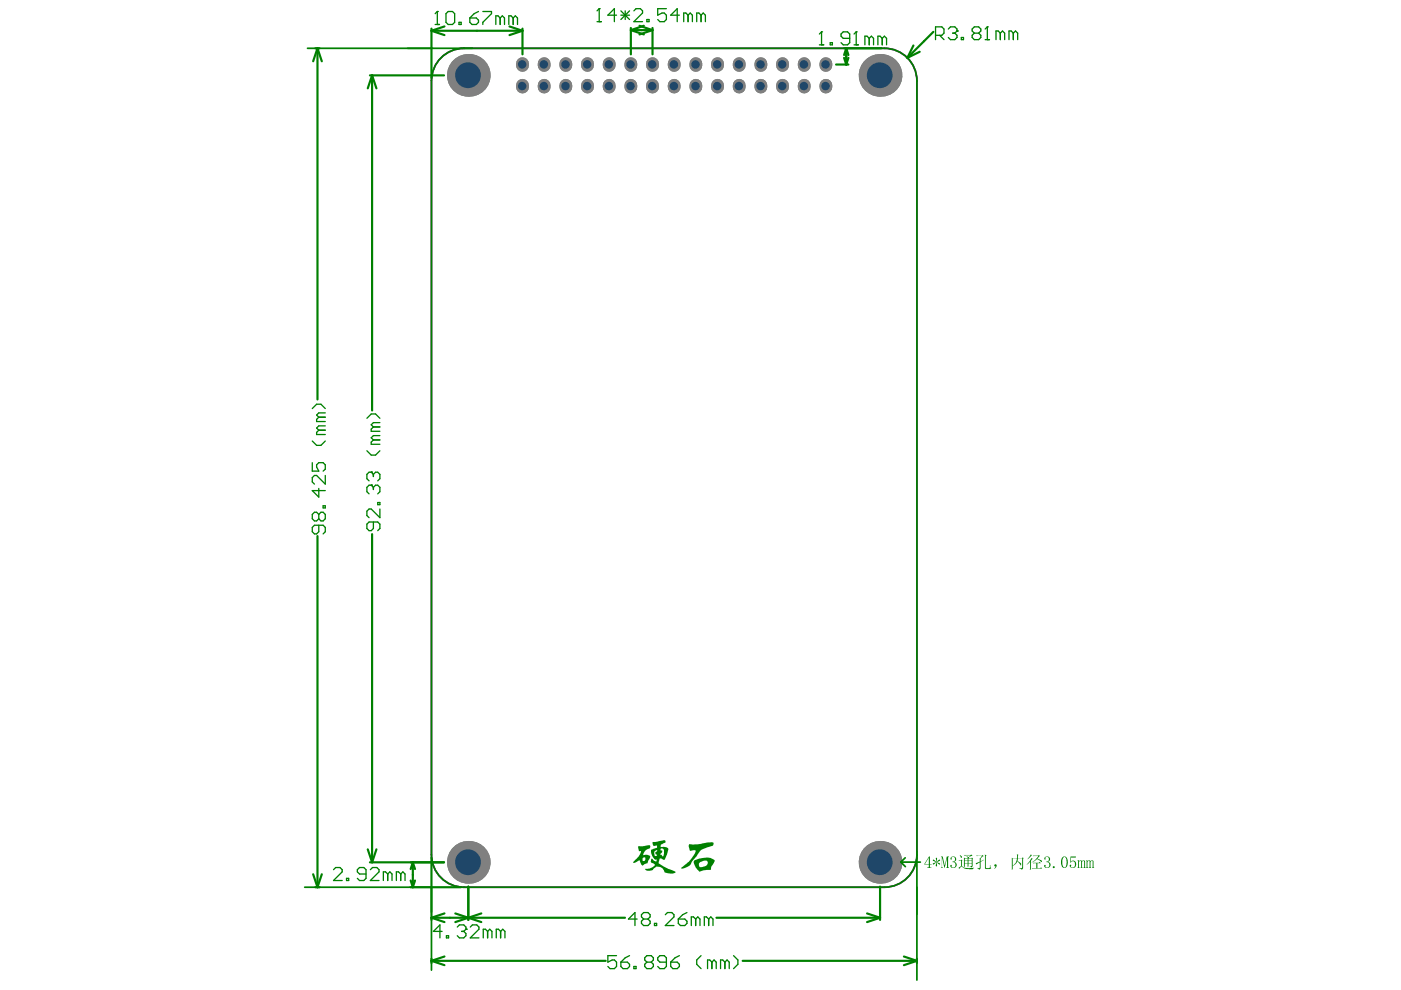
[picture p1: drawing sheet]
<svg xmlns="http://www.w3.org/2000/svg" width="297mm" height="210mm" viewBox="0 0 297 210" stroke-linecap="round" stroke-linejoin="round" font-family="sans-serif">
<path d="M93.2 12.6a6.9 6.9 0 0 1 5.2-2.4h89.1a6.9 6.9 0 0 1 6.9 6.9v164.1a6.9 6.9 0 0 1-6.9 6.9h-89.1a6.9 6.9 0 0 1-6.9-6.9v-164.1a6.9 6.9 0 0 1 1.7-4.5z" fill="none" stroke="#800080" stroke-width=".37"/>
<path d="M115.4 18.1v.4" fill="none" stroke="#808080" stroke-width="2.7"/>
<circle cx="115.3" cy="18.3" r=".9" fill="#1f4769"/>
<path d="M120 18.1v.4" fill="none" stroke="#808080" stroke-width="2.7"/>
<circle cx="119.9" cy="18.3" r=".9" fill="#1f4769"/>
<path d="M129.2 18.1v.4" fill="none" stroke="#808080" stroke-width="2.7"/>
<circle cx="129.1" cy="18.3" r=".9" fill="#1f4769"/>
<path d="M133.8 18.1v.4" fill="none" stroke="#808080" stroke-width="2.7"/>
<circle cx="133.7" cy="18.3" r=".9" fill="#1f4769"/>
<path d="M142.9 18.1v.4" fill="none" stroke="#808080" stroke-width="2.7"/>
<circle cx="142.9" cy="18.3" r=".9" fill="#1f4769"/>
<path d="M147.5 18.1v.4" fill="none" stroke="#808080" stroke-width="2.7"/>
<circle cx="147.5" cy="18.3" r=".9" fill="#1f4769"/>
<path d="M152.1 18.1v.4" fill="none" stroke="#808080" stroke-width="2.7"/>
<circle cx="152.1" cy="18.3" r=".9" fill="#1f4769"/>
<path d="M156.7 18.1v.4" fill="none" stroke="#808080" stroke-width="2.7"/>
<circle cx="156.7" cy="18.3" r=".9" fill="#1f4769"/>
<path d="M161.3 18.1v.4" fill="none" stroke="#808080" stroke-width="2.7"/>
<circle cx="161.3" cy="18.3" r=".9" fill="#1f4769"/>
<path d="M165.9 18.1v.4" fill="none" stroke="#808080" stroke-width="2.7"/>
<circle cx="165.8" cy="18.3" r=".9" fill="#1f4769"/>
<path d="M175.1 18.1v.4" fill="none" stroke="#808080" stroke-width="2.7"/>
<circle cx="175" cy="18.3" r=".9" fill="#1f4769"/>
<path d="M115.4 13.5v.4" fill="none" stroke="#808080" stroke-width="2.7"/>
<circle cx="115.3" cy="13.7" r=".9" fill="#1f4769"/>
<path d="M120 13.5v.4" fill="none" stroke="#808080" stroke-width="2.7"/>
<circle cx="119.9" cy="13.7" r=".9" fill="#1f4769"/>
<path d="M129.2 13.5v.4" fill="none" stroke="#808080" stroke-width="2.7"/>
<circle cx="129.1" cy="13.7" r=".9" fill="#1f4769"/>
<path d="M133.8 13.5v.4" fill="none" stroke="#808080" stroke-width="2.7"/>
<circle cx="133.7" cy="13.7" r=".9" fill="#1f4769"/>
<path d="M142.9 13.5v.4" fill="none" stroke="#808080" stroke-width="2.7"/>
<circle cx="142.9" cy="13.7" r=".9" fill="#1f4769"/>
<path d="M147.5 13.5v.4" fill="none" stroke="#808080" stroke-width="2.7"/>
<circle cx="147.5" cy="13.7" r=".9" fill="#1f4769"/>
<path d="M152.1 13.5v.4" fill="none" stroke="#808080" stroke-width="2.7"/>
<circle cx="152.1" cy="13.7" r=".9" fill="#1f4769"/>
<path d="M156.7 13.5v.4" fill="none" stroke="#808080" stroke-width="2.7"/>
<circle cx="156.7" cy="13.7" r=".9" fill="#1f4769"/>
<path d="M161.3 13.5v.4" fill="none" stroke="#808080" stroke-width="2.7"/>
<circle cx="161.3" cy="13.7" r=".9" fill="#1f4769"/>
<path d="M165.9 13.5v.4" fill="none" stroke="#808080" stroke-width="2.7"/>
<circle cx="165.8" cy="13.7" r=".9" fill="#1f4769"/>
<path d="M175.1 13.5v.4" fill="none" stroke="#808080" stroke-width="2.7"/>
<circle cx="175" cy="13.7" r=".9" fill="#1f4769"/>
<path d="M110.8 18.1v.4" fill="none" stroke="#808080" stroke-width="2.7"/>
<circle cx="110.7" cy="18.3" r=".9" fill="#1f4769"/>
<path d="M124.6 18.1v.4" fill="none" stroke="#808080" stroke-width="2.7"/>
<circle cx="124.5" cy="18.3" r=".9" fill="#1f4769"/>
<path d="M138.3 18.1v.4" fill="none" stroke="#808080" stroke-width="2.7"/>
<circle cx="138.3" cy="18.3" r=".9" fill="#1f4769"/>
<circle cx="186.6" cy="182.8" r="4.5" fill="#808080"/>
<circle cx="186.5" cy="182.8" r="2.73" fill="#1f4769"/>
<path d="M170.5 18.1v.4" fill="none" stroke="#808080" stroke-width="2.7"/>
<circle cx="170.4" cy="18.3" r=".9" fill="#1f4769"/>
<path d="M110.8 13.5v.4" fill="none" stroke="#808080" stroke-width="2.7"/>
<circle cx="110.7" cy="13.7" r=".9" fill="#1f4769"/>
<path d="M124.6 13.5v.4" fill="none" stroke="#808080" stroke-width="2.7"/>
<circle cx="124.5" cy="13.7" r=".9" fill="#1f4769"/>
<path d="M138.3 13.5v.4" fill="none" stroke="#808080" stroke-width="2.7"/>
<circle cx="138.3" cy="13.7" r=".9" fill="#1f4769"/>
<path d="M170.5 13.5v.4" fill="none" stroke="#808080" stroke-width="2.7"/>
<circle cx="170.4" cy="13.7" r=".9" fill="#1f4769"/>
<circle cx="186.6" cy="16" r="4.5" fill="#808080"/>
<circle cx="186.5" cy="16" r="2.73" fill="#1f4769"/>
<circle cx="99.3" cy="182.8" r="4.5" fill="#808080"/>
<circle cx="99.2" cy="182.8" r="2.73" fill="#1f4769"/>
<circle cx="99.3" cy="16" r="4.5" fill="#808080"/>
<circle cx="99.2" cy="16" r="2.73" fill="#1f4769"/>
<path d="M115.4 18.1v.4" fill="none" stroke="#808080" stroke-width="2.7"/>
<circle cx="115.3" cy="18.3" r=".9" fill="#1f4769"/>
<path d="M120 18.1v.4" fill="none" stroke="#808080" stroke-width="2.7"/>
<circle cx="119.9" cy="18.3" r=".9" fill="#1f4769"/>
<path d="M129.2 18.1v.4" fill="none" stroke="#808080" stroke-width="2.7"/>
<circle cx="129.1" cy="18.3" r=".9" fill="#1f4769"/>
<path d="M133.8 18.1v.4" fill="none" stroke="#808080" stroke-width="2.7"/>
<circle cx="133.7" cy="18.3" r=".9" fill="#1f4769"/>
<path d="M142.9 18.1v.4" fill="none" stroke="#808080" stroke-width="2.7"/>
<circle cx="142.9" cy="18.3" r=".9" fill="#1f4769"/>
<path d="M147.5 18.1v.4" fill="none" stroke="#808080" stroke-width="2.7"/>
<circle cx="147.5" cy="18.3" r=".9" fill="#1f4769"/>
<path d="M152.1 18.1v.4" fill="none" stroke="#808080" stroke-width="2.7"/>
<circle cx="152.1" cy="18.3" r=".9" fill="#1f4769"/>
<path d="M156.7 18.1v.4" fill="none" stroke="#808080" stroke-width="2.7"/>
<circle cx="156.7" cy="18.3" r=".9" fill="#1f4769"/>
<path d="M161.3 18.1v.4" fill="none" stroke="#808080" stroke-width="2.7"/>
<circle cx="161.3" cy="18.3" r=".9" fill="#1f4769"/>
<path d="M165.9 18.1v.4" fill="none" stroke="#808080" stroke-width="2.7"/>
<circle cx="165.8" cy="18.3" r=".9" fill="#1f4769"/>
<path d="M175.1 18.1v.4" fill="none" stroke="#808080" stroke-width="2.7"/>
<circle cx="175" cy="18.3" r=".9" fill="#1f4769"/>
<path d="M115.4 13.5v.4" fill="none" stroke="#808080" stroke-width="2.7"/>
<circle cx="115.3" cy="13.7" r=".9" fill="#1f4769"/>
<path d="M120 13.5v.4" fill="none" stroke="#808080" stroke-width="2.7"/>
<circle cx="119.9" cy="13.7" r=".9" fill="#1f4769"/>
<path d="M129.2 13.5v.4" fill="none" stroke="#808080" stroke-width="2.7"/>
<circle cx="129.1" cy="13.7" r=".9" fill="#1f4769"/>
<path d="M133.8 13.5v.4" fill="none" stroke="#808080" stroke-width="2.7"/>
<circle cx="133.7" cy="13.7" r=".9" fill="#1f4769"/>
<path d="M142.9 13.5v.4" fill="none" stroke="#808080" stroke-width="2.7"/>
<circle cx="142.9" cy="13.7" r=".9" fill="#1f4769"/>
<path d="M147.5 13.5v.4" fill="none" stroke="#808080" stroke-width="2.7"/>
<circle cx="147.5" cy="13.7" r=".9" fill="#1f4769"/>
<path d="M152.1 13.5v.4" fill="none" stroke="#808080" stroke-width="2.7"/>
<circle cx="152.1" cy="13.7" r=".9" fill="#1f4769"/>
<path d="M156.7 13.5v.4" fill="none" stroke="#808080" stroke-width="2.7"/>
<circle cx="156.7" cy="13.7" r=".9" fill="#1f4769"/>
<path d="M161.3 13.5v.4" fill="none" stroke="#808080" stroke-width="2.7"/>
<circle cx="161.3" cy="13.7" r=".9" fill="#1f4769"/>
<path d="M165.9 13.5v.4" fill="none" stroke="#808080" stroke-width="2.7"/>
<circle cx="165.8" cy="13.7" r=".9" fill="#1f4769"/>
<path d="M175.1 13.5v.4" fill="none" stroke="#808080" stroke-width="2.7"/>
<circle cx="175" cy="13.7" r=".9" fill="#1f4769"/>
<path d="M110.8 18.1v.4" fill="none" stroke="#808080" stroke-width="2.7"/>
<circle cx="110.7" cy="18.3" r=".9" fill="#1f4769"/>
<path d="M124.6 18.1v.4" fill="none" stroke="#808080" stroke-width="2.7"/>
<circle cx="124.5" cy="18.3" r=".9" fill="#1f4769"/>
<path d="M138.3 18.1v.4" fill="none" stroke="#808080" stroke-width="2.7"/>
<circle cx="138.3" cy="18.3" r=".9" fill="#1f4769"/>
<circle cx="186.6" cy="182.8" r="4.5" fill="#808080"/>
<circle cx="186.5" cy="182.8" r="2.73" fill="#1f4769"/>
<path d="M170.5 18.1v.4" fill="none" stroke="#808080" stroke-width="2.7"/>
<circle cx="170.4" cy="18.3" r=".9" fill="#1f4769"/>
<path d="M110.8 13.5v.4" fill="none" stroke="#808080" stroke-width="2.7"/>
<circle cx="110.7" cy="13.7" r=".9" fill="#1f4769"/>
<path d="M124.6 13.5v.4" fill="none" stroke="#808080" stroke-width="2.7"/>
<circle cx="124.5" cy="13.7" r=".9" fill="#1f4769"/>
<path d="M138.3 13.5v.4" fill="none" stroke="#808080" stroke-width="2.7"/>
<circle cx="138.3" cy="13.7" r=".9" fill="#1f4769"/>
<path d="M170.5 13.5v.4" fill="none" stroke="#808080" stroke-width="2.7"/>
<circle cx="170.4" cy="13.7" r=".9" fill="#1f4769"/>
<circle cx="186.6" cy="16" r="4.5" fill="#808080"/>
<circle cx="186.5" cy="16" r="2.73" fill="#1f4769"/>
<circle cx="99.3" cy="182.8" r="4.5" fill="#808080"/>
<circle cx="99.2" cy="182.8" r="2.73" fill="#1f4769"/>
<circle cx="99.3" cy="16" r="4.5" fill="#808080"/>
<circle cx="99.2" cy="16" r="2.73" fill="#1f4769"/>
<g fill="none" stroke="#008000" stroke-width=".46">
<path d="M66.9 10.2h.9M67.3 10.2l-.9 2.8M67.3 10.2v74.5M67.3 10.2l.9 2.8M78.4 16h15.7M78.9 16l.9 2.7M78.9 16l-.9 2.7M78.9 16v71M91.5 6.1v10.4M91.5 6.5l2.7 .9M91.5 6.5h19.3M94.2 5.6l-2.7 .9"/>
<path d="M108 5.6l2.8 .9M110.8 6.1v5.4M110.8 6.5l-2.8 .9M133.8 5.9v5.6M133.8 6.4l2.7 .9M133.8 6.4h4.5M135.6 5.5l2.7 .9M136.5 5.5l-2.7 .9M138.3 5.9v5.6M138.3 6.4l-2.7 .9M177.3 13.7h2.6M179 10.2h7.9"/>
<path d="M179 12.3l.4 1.4M179.4 10.2l.5 1.5M179.4 10.2l-.4 1.5M179.4 10.2v3.5M179.9 12.3l-.5 1.4M193.7 9.6l-1.3 2.7M195 11l-2.6 1.3M197.9 6.8l-5.5 5.5M67.3 113.7v74.4M78.9 113.2v69.6M66.4 185.4l.9 2.7M66.9 188.1h.9"/>
<path d="M68.2 185.4l-.9 2.7M78 180.1l.9 2.7M78.4 182.8h15.7M79.8 180.1l-.9 2.7M87.1 188.1h10.6M87.1 186.7l.4 1.4M87.5 182.8v5.3M87.5 182.8l.5 1.5M87.5 182.8l-.4 1.5M88 186.7l-.5 1.4M91.5 181.9v13.1M91.5 194.6l2.7 .9"/>
<path d="M91.5 194.6h41M94.2 193.7l-2.7 .9M96.5 193.7l5.5 1.8M99.3 188v7M102 193.7l-5.5 1.8M151.9 194.6h34.7M183.8 193.7l2.8 .9M186.6 188v7M186.6 194.6l-2.8 .9M91.5 203.3v.9M91.5 203.7l2.7 .9M91.5 203.7h36.9"/>
<path d="M94.2 202.8l-2.7 .9M157.5 203.7h36.9M191.6 202.8l2.8 .9M194.4 203.3v.9M194.4 203.7l-2.8 .9"/>
</g>
<path d="M65.2 10.2h122.3M91.5 17.1v164.1M194.4 17.1v190.7M64.6 188.1h22.2M86.9 188.1h4.6v5.3M91.5 194.6v11.1M98.4 188.1h89.1M191 182.8l1 1M191 182.8h4.1M191.9 181.9l-.9 .9" fill="none" stroke="#008000" stroke-width=".37"/>
<g fill="none" stroke="#008000" stroke-width=".28">
<path d="M126.6 4.6h.9M127 1.8h.1M127 1.8v2.8M127 1.8l-.4 .5M130.7 3.2h-1.8l1.4-1.4v2.8M131.6 3.2h1.9M131.6 2.3l1.9 1.8M132.6 2.3v1.8M133.5 2.3l-1.9 1.8M134.4 2.3l.5-.5h.9l.4 .5v.5l-1.8 1.8h1.8M137.2 4.1h.4v.5h-.4zM141.3 1.8h-1.9v1.4l1-.4h.4l.5 .4v.9l-.5 .5h-.9l-.5-.5"/>
<path d="M144 3.2h-1.8l1.4-1.4v2.8M145.9 3.2l-.5-.4h-.4v1.8M145.9 3.2v1.4M145.9 3.2l.4-.4 .5 .4v1.4M148.6 3.2l-.4-.4h-.5v1.8M148.6 3.2v1.4M148.6 3.2l.5-.4 .5 .4v1.4M77.8 95.6l.9 .9h.9l.9-.9M77.8 88.7l.9-.9h.9l.9 .9M79.2 93.3l-.5 .4v.5h1.8M79.2 90.5l-.5 .5v.4h1.8M79.2 93.3h1.3"/>
<path d="M79.2 90.5h1.3M80.5 92.4h-1.3l-.5 .4 .5 .5M80.5 89.6h-1.3l-.5 .5 .5 .4M78.7 102.9h.1M78.7 100.1h.1M78.7 100.1h-.5l-.4 .5v.9l.4 .5M78.7 102.9h-.5l-.4 .4v.9l.4 .5M78.7 102.9l.5 .4M78.7 100.1l.5 .5M79.2 110.7v1.4l-.5 .4h-.5l-.4-.4v-1l.4-.4h1.9l.4 .4v1l-.4 .4M79.2 100.6l.4-.5h.5l.4 .5v.9l-.4 .5M79.2 103.3l.4-.4h.5l.4 .4v.9l-.4 .5"/>
<path d="M79.2 100.6v.4M79.2 103.3v.5M80.1 106.5h.4v.5h-.4zM80.5 107.9v1.9l-1.8-1.9h-.5l-.4 .5v.9l.4 .5M70.7 184.4l.5-.5h.9l.4 .5v.5l-1.8 1.8h1.8M73.5 186.2h.4v.5h-.4zM77.6 185.3h-1.4l-.4-.4v-.5l.4-.5h.9l.5 .5v1.8l-.5 .5h-.9l-.4-.5M78.5 184.4l.5-.5h.9l.5 .5v.5l-1.9 1.8h1.9M82.2 185.3l-.5-.4h-.4v1.8M82.2 185.3v1.4M82.2 185.3l.5-.4 .4 .4v1.4M85 185.3l-.5-.4h-.5v1.8"/>
<path d="M85 185.3v1.4M85 185.3l.4-.4 .5 .4v1.4M135.1 194.9h-1.9l1.4-1.4v2.7M136.5 194.9h.9M136.5 194.9l-.5-.5v-.5l.5-.4h.9l.4 .4v.5l-.4 .5M136.5 194.9l-.5 .4v.5l.5 .4h.9l.4-.4v-.5l-.4-.4M138.8 195.8h.4v.4h-.4zM141.1 193.9l.4-.4h.9l.5 .4v.5l-1.8 1.8h1.8M143.8 194.9h1.4l.5 .4v.5l-.5 .4h-.9l-.5-.4zM145.7 193.5l-1 .4-.9 1M147.5 194.9l-.5-.5h-.4v1.8M147.5 194.9v1.3"/>
<path d="M147.5 194.9l.4-.5 .5 .5v1.3M150.2 194.9l-.4-.5h-.5v1.8M150.2 194.9v1.3M150.2 194.9l.5-.5 .5 .5v1.3"/>
</g>
<g fill="#008000">
<path d="M138.3 178.6l2.3-.4a.34 .34 0 0 1 .5 .2 .34 .34 0 0 1-.5 .4l-.5 .3-.1 .4 .5 .1a.92 .92 0 0 1 1.2 .5l-.5 1.6-.3 .6h-.3a.47 .47 0 0 0-.8-.1v.1a.66 .66 0 0 0-.1 .7 .66 .66 0 0 0 .6 .4l3 1.5-.6 .3h-.8a.99 .99 0 0 1-1.1-.5 1.27 1.27 0 0 0-1.1-1 1.27 1.27 0 0 0-1.3 .7l-.6 .2h-.6l-.5-.3 .5-.1a1.89 1.89 0 0 0 1.7-.8l-.3-.3a.58 .58 0 0 1-.6-.4 .58 .58 0 0 1 .2-.6l.6 .5a.27 .27 0 0 0 .4 0 .27 .27 0 0 0 0-.4l-.3 .1-.2-.2-.5-.9a.69 .69 0 0 1 .2-1.2l.7-.2a.3 .3 0 0 0 .2-.4 .3 .3 0 0 0-.5-.1h-.3zM140 180v.3h.3a.67 .67 0 0 1-.3 .8l.4 .3a.17 .17 0 0 0 .2 .2 .17 .17 0 0 0 .1-.2l.1-.8a.49 .49 0 0 0-.2-.6 .49 .49 0 0 0-.6 0zM138.8 180.5v1l.5-.2a.44 .44 0 0 1-.4-.4 .44 .44 0 0 1 .4-.5l-.1-.2zM135.3 179.4l1.6-.1a.66 .66 0 0 1 1 .1 .62 .62 0 0 1-.7 .7l-.5 .4-.3 .7v.1l.7-.1a.66 .66 0 0 1 .7 .6l-.3 .6a.65 .65 0 0 1-.7 .8h-.1a.45 .45 0 0 1-.6 .3 .45 .45 0 0 1-.3-.5l-.3-.6a1.16 1.16 0 0 1-1.3 .4l.4-.4a3.4 3.4 0 0 0 1.3-1.7v-.2a.4 .4 0 0 1-.4-.1 .4 .4 0 0 1-.1-.4zM136.3 181.9a.37 .37 0 0 0 0 .5 .37 .37 0 0 0 .5 .1 .37 .37 0 0 0 0-.5l-.1-.2z"/>
<path d="M146.1 179.1l1.8-.1 3-.4a.42 .42 0 0 1 .4 .4 .42 .42 0 0 1-.5 .4l-2.2 .8-1.8 2.4a2.28 2.28 0 0 1-2.4 1.5l.8-.8a6.6 6.6 0 0 0 2.3-2.8 .66 .66 0 0 0-1-.1 .4 .4 0 0 1-.4-.2 .4 .4 0 0 1 0-.4zM147.2 182.5l1.5-.5a2.73 2.73 0 0 1 2.8 .5l-.7 1.3-.1 .6-1.3 .1-.8 .2a.54 .54 0 0 1-.7-.3l-.5-.8a.98 .98 0 0 1-.2-1.1zM148.3 183l-.1 .3a.5 .5 0 0 0 .2 .6 .5 .5 0 0 0 .6-.1 .84 .84 0 0 0 .9-.3 .84 .84 0 0 0 0-.9 1.65 1.65 0 0 0-1.6 .4z"/>
</g>
<g fill="none" stroke="#008000" stroke-width=".28">
<path d="M173.7 9.5h.9M174.2 6.8h.1M174.2 6.8v2.7M174.2 6.8l-.5 .4M176 9h.5v.5h-.5zM180.2 8.1h-1.4l-.5-.4v-.5l.5-.4h.9l.5 .4v1.8l-.5 .5h-.9l-.5-.5M181.1 9.5h.9M181.5 6.8h.1M181.5 6.8v2.7M181.5 6.8l-.4 .4M184.3 8.1l-.5-.4h-.4v1.8M184.3 8.1v1.4"/>
<path d="M184.3 8.1l.5-.4 .4 .4v1.4M187 8.1l-.4-.4h-.5v1.8M187 8.1v1.4M187 8.1l.5-.4 .5 .4v1.4M198.4 7.5h1.3l.4-.5v-.8l-.4-.5h-1.3v2.7M199.2 7.5l.9 .9M201.1 6.2l.4-.5h.9l.5 .5v.4M202 7h.4M202.4 7l.5 .5v.4l-.5 .5h-.9l-.4-.5M202.9 6.6h.1M202.9 6.6l-.5 .4M203.8 7.9h.5v.5h-.5z"/>
<path d="M206.6 7l-.5-.4v-.4l.5-.5h.9l.5 .5v.4l-.5 .4M206.6 7h.9M206.6 7l-.5 .5v.4l.5 .5h.9l.5-.5v-.4l-.5-.5M208.9 8.4h.9M209.3 5.7h.1M209.3 5.7v2.7M209.3 5.7l-.4 .5M212.1 7l-.5-.4h-.4v1.8M212.1 7v1.4M212.1 7l.4-.4 .5 .4v1.4M214.8 7l-.4-.4h-.5v1.8M214.8 7v1.4"/>
<path d="M214.8 7l.5-.4 .5 .4v1.4M66.2 98.1v1.8h1.4l-.5-.9v-.4l.5-.5h.9l.5 .5v.9l-.5 .4M66.2 93.5l.9 .9h.9l1-.9M66.2 86.6l.9-.9h.9l1 .9M67.6 88.5l-.5 .4v.5h1.9M67.6 91.2l-.5 .5v.4h1.9M67.6 91.2h1.4M67.6 88.5h1.4M69 90.3h-1.4l-.5 .5 .5 .4M69 87.5h-1.4l-.5 .5 .5 .5M67.6 111.4v1.3l-.5 .5h-.4l-.5-.5v-.9l.5-.4h1.8l.5 .4v.9l-.5 .5M67.6 109.1l.4-.5h.5l.5 .5v.9l-.5 .4h-.5l-.4-.4"/>
<path d="M67.6 109.1l-.5-.5h-.4l-.5 .5v.9l.5 .4h.4l.5-.4M67.6 103.6v1.8l-1.4-1.4h2.8M67.6 109.1v.9M68.5 107.2h.5v.5h-.5zM69 100.8v1.8l-1.9-1.8h-.4l-.5 .5v.9l.5 .4M93.7 197.5h-1.8l1.4-1.4v2.8M94.7 198.4h.4v.5h-.4zM96.9 196.6l.5-.5h.9l.5 .5v.4M97.9 197.5h.4M98.3 197.5l.5 .4v.5l-.5 .5h-.9l-.5-.5M98.8 197h.1M98.8 197l-.5 .5"/>
<path d="M99.7 196.6l.5-.5h.9l.4 .5v.4l-1.8 1.9h1.8M103.4 197.5l-.5-.5h-.4v1.9M103.4 197.5v1.4M103.4 197.5l.4-.5 .5 .5v1.4M106.1 197.5l-.4-.5h-.5v1.9M106.1 197.5v1.4M106.1 197.5l.5-.5 .5 .5v1.4M130.7 202.6h-1.8v1.4l.9-.5h.5l.4 .5v.9l-.4 .5h-1l-.4-.5M131.6 204h1.4l.5 .5v.4l-.5 .5h-.9l-.5-.5zM133.5 202.6l-.9 .5-1 .9M134.4 204.9h.5v.5h-.5zM137.2 204l-.5-.5v-.4l.5-.5h.9l.4 .5v.4l-.4 .5"/>
<path d="M137.2 204l-.5 .5v.4l.5 .5h.9l.4-.5v-.4l-.4-.5M137.2 204h.9M141.3 204h-1.4l-.5-.5v-.4l.5-.5h.9l.5 .5v1.8l-.5 .5h-.9l-.5-.5M142.2 204h1.4l.4 .5v.4l-.4 .5h-.9l-.5-.5zM144 202.6l-.9 .5-.9 .9M148.6 202.6l-.9 .9v1l.9 .9M150.9 204l-.4-.5h-.5v1.9M150.9 204v1.4M150.9 204l.5-.5 .5 .5v1.4M153.7 204l-.5-.5h-.4v1.9M153.7 204v1.4M153.7 204l.5-.5 .4 .5v1.4"/>
<path d="M155.5 202.6l.9 .9v1l-.9 .9"/>
</g>
<g fill="#008000">
<path d="M197.8 182.3h.2l.5 .4-.1-.6a.16 .16 0 0 1 .2-.2 .16 .16 0 0 1 .1 .2l-.1 .6 .4-.4a.17 .17 0 0 1 .3 0 .18 .18 0 0 1-.2 .3l-.5 .2 .5 .2a.18 .18 0 0 1 .2 .1 .18 .18 0 0 1-.1 .2 .18 .18 0 0 1-.2-.1l-.4-.4 .1 .6a.17 .17 0 0 1 0 .3 .17 .17 0 0 1-.3 0 .17 .17 0 0 1 0-.3l.1-.6-.4 .4a.17 .17 0 0 1-.3 0 .17 .17 0 0 1 .2-.2l.5-.2-.7-.3z"/>
<path d="M199.5 181.6h.4l.4 1.8 .4-1.8h.5l-.2 .2v2l.2 .2h-.6l.2-.1v-1.9l-.5 2-.6-2v1.8l.2 .2h-.4l.2-.2v-2z"/>
<path d="M201.6 181.8a.6 .6 0 0 1 1 0 .6 .6 0 0 1-.3 .9 .67 .67 0 0 1 .3 1.2 .67 .67 0 0 1-1.1-.4 .21 .21 0 0 1 .3-.1 .21 .21 0 0 1 0 .4 .55 .55 0 0 0 .8-.4 .55 .55 0 0 0-.7-.6l.1-.1a.47 .47 0 0 0 .6-.6 .47 .47 0 0 0-.8-.2v.2a.19 .19 0 0 1-.2 .1 .19 .19 0 0 1-.2-.1 .19 .19 0 0 1 .2-.2z"/>
<path d="M210.8 183.4a.32 .32 0 0 1 .5 0 .32 .32 0 0 1-.1 .5l-.4 .3a.37 .37 0 0 0 .2-.4 .37 .37 0 0 0-.2-.3z"/>
<path d="M221.5 181.8h.1a.59 .59 0 0 1 .9 0 .59 .59 0 0 1-.3 .9 .67 .67 0 0 1 .3 1.2 .67 .67 0 0 1-1.1-.4 .21 .21 0 0 1 .3 0 .21 .21 0 0 1-.1 .3l.3 .1a.58 .58 0 0 0 .6-.6 .58 .58 0 0 0-.7-.5l.1-.1a.45 .45 0 0 0 .5-.6 .45 .45 0 0 0-.8-.2l.1 .2a.19 .19 0 0 1-.2 .1 .19 .19 0 0 1-.2-.1 .19 .19 0 0 1 .2-.2z"/>
<path d="M227 181.6h1.1v.2h-1l-.1 .9 .3-.2h.4l.4 .4-.1 .9-.3 .2a.52 .52 0 0 1-.7 0 .52 .52 0 0 1-.1-.7l.2 .2a.31 .31 0 0 0 0 .4 .31 .31 0 0 0 .4 0l.4-.3v-.4a.46 .46 0 0 0-.3-.6 .46 .46 0 0 0-.6 .3h-.1z"/>
<path d="M228.4 182.4h.4v.2a.37 .37 0 0 1 .6 0l.1-.1a.31 .31 0 0 1 .4-.1 .31 .31 0 0 1 .2 .3v1.2l.1 .1h-.5l.2-.2-.1-1.1a.21 .21 0 0 0-.2-.2 .21 .21 0 0 0-.2 .3v1.1l.1 .1h-.4l.1-.1v-1.1a.23 .23 0 0 0-.2-.3 .23 .23 0 0 0-.2 .3v1.1l.1 .1h-.5l.2-.1v-1.3z"/>
<path d="M230.2 182.4h.4v.2l.5-.2 .1 .2a.34 .34 0 0 1 .4-.2 .34 .34 0 0 1 .2 .3v1.2l.2 .1h-.5l.2-.1v-1.1a.23 .23 0 0 0-.3-.3 .23 .23 0 0 0-.2 .3v1l.1 .2h-.4l.1-.1v-1.1a.23 .23 0 0 0-.2-.3 .23 .23 0 0 0-.2 .3v1l.1 .2h-.5l.2-.1v-1.4z"/>
<path d="M197 181.6h.2v1.6h.3l-.3 .1v.6l.3 .1h-.9l.3-.1v-.6h-.9zM196.9 181.9l-.8 1.3h.8z"/>
<path d="M204.6 182.1v.4h.6v-.4zM205.3 182.1v.4h.7v-.4zM204.6 182.6v.4h.6v-.4zM205.3 182.6v.4h.7v-.4zM204.4 181.3l1.5-.1 .3 .3h-.5l-.4 .5h.7l.1-.2 .2 .2-.1 1.6a.26 .26 0 0 1-.2 .3 .26 .26 0 0 1-.3-.2l-.1-.1h.4v-.5h-.7v.6l-.1 .1v-.7h-.6v.7h-.2v-2l.8 .2-.3-.5 .5 .2 .4-.3h-1.3zM203.5 181.3a.38 .38 0 0 1 .3 .2 .38 .38 0 0 1 0 .4zM203.2 182.4h.6l.1-.2 .1 .2v1.3l.3 .2 2.2 .2a.58 .58 0 0 1-.8 .2l-1.2-.2a.57 .57 0 0 0-.9-.2l-.2 .3-.2-.2 .6-.3v-1.2h-.4z"/>
<path d="M208.8 181.2l.4 .2-.2 .1v2.4l.1 .2h.6l.2-.7 .1 .4a.24 .24 0 0 1 .1 .4 .24 .24 0 0 1-.4 .1h-.7l-.2-.2zM206.9 181.4h1.3l.1-.1 .3 .2-.7 .5 .1 .1-.1 .1v.4l.7-.3-.7 .4v1.3a.31 .31 0 0 1-.2 .4 .31 .31 0 0 1-.4-.3l-.1-.1h.5v-1.2l-.7 .5-.1-.3h.1a.67 .67 0 0 0 .7-.9v-.2l.1 .1 .4-.5z"/>
<path d="M214.7 182l.1 1.5 .5-.5 .3-1zM214.5 181.8l.2 .2h.9v-.9l.3 .2-.1 .1v.6h.9l.1-.2 .3 .2-.2 .1v1.9a.31 .31 0 0 1-.2 .3 .31 .31 0 0 1-.4-.1l-.2-.2 .5 .1 .1-.2v-1.9h-.9a.6 .6 0 0 0 .5 .9l.2 .2v.4l-.4-.5a.3 .3 0 0 0-.3-.3 .3 .3 0 0 0-.3 .3l-.8 .6v.7l-.2 .1z"/>
<path d="M218.5 181.1l.3 .3-1 .8zM218.7 181.9l.3 .2-.4 .4v1.8l-.3 .1 .1-1.7-.7 .6zM219 181.4h1.1l.2-.1 .2 .2-.6 .6h.3a.72 .72 0 0 1 .7 .6l-.4-.2a.7 .7 0 0 0-.9-.2l-.9 .5 .8-.5 .6-.8h-1zM219 182.9h1.3l.1-.2 .3 .3h-.8v1.1h.6l.2-.2 .3 .3h-2.1l-.1-.1h.9v-1.1l-.6 .1z"/>
<path d="M225.4 181.9l-.2 .5v.8a.67 .67 0 0 0 .5 .7l.4-.3v-1a.7 .7 0 0 0-.5-.9zM225.2 181.8a.71 .71 0 0 1 .9 0 .71 .71 0 0 1 .3 .8l-.2 1.2-.4 .2h-.4l-.2-.2-.2-.7v-.6z"/>
<circle cx="223.4" cy="183.9" r=".22"/>
</g>
<g fill="none" stroke="#008000" stroke-width=".28">
<path d="M92.3 5.2h.9M92.7 2.4h.1M92.7 2.4v2.8M92.7 2.4l-.4 .5M94.6 2.9l.4-.5h.9l.5 .5v1.8l-.5 .5h-.9l-.4-.5zM97.3 4.7h.5v.5h-.5zM99.6 3.8h1.4l.5 .5v.4l-.5 .5h-.9l-.5-.5zM101.5 2.4l-1 .5-.9 .9M102.4 2.4h1.8v.5l-1.8 1.8v.5M106 3.8l-.4-.4h-.5v1.8M106 3.8v1.4M106 3.8l.5-.4 .5 .4v1.4"/>
<path d="M108.8 3.8l-.5-.4h-.4v1.8M108.8 3.8v1.4M108.8 3.8l.5-.4 .4 .4v1.4"/>
</g>
<path d="M98.4 10.2a6.9 6.9 0 0 0-6.9 6.9M187.5 10.2a6.9 6.9 0 0 1 6.9 6.9M91.5 181.2a6.9 6.9 0 0 0 6.9 6.9M194.4 181.2a6.9 6.9 0 0 1-6.9 6.9" fill="none" stroke="#008000" stroke-width=".37"/>
</svg>
